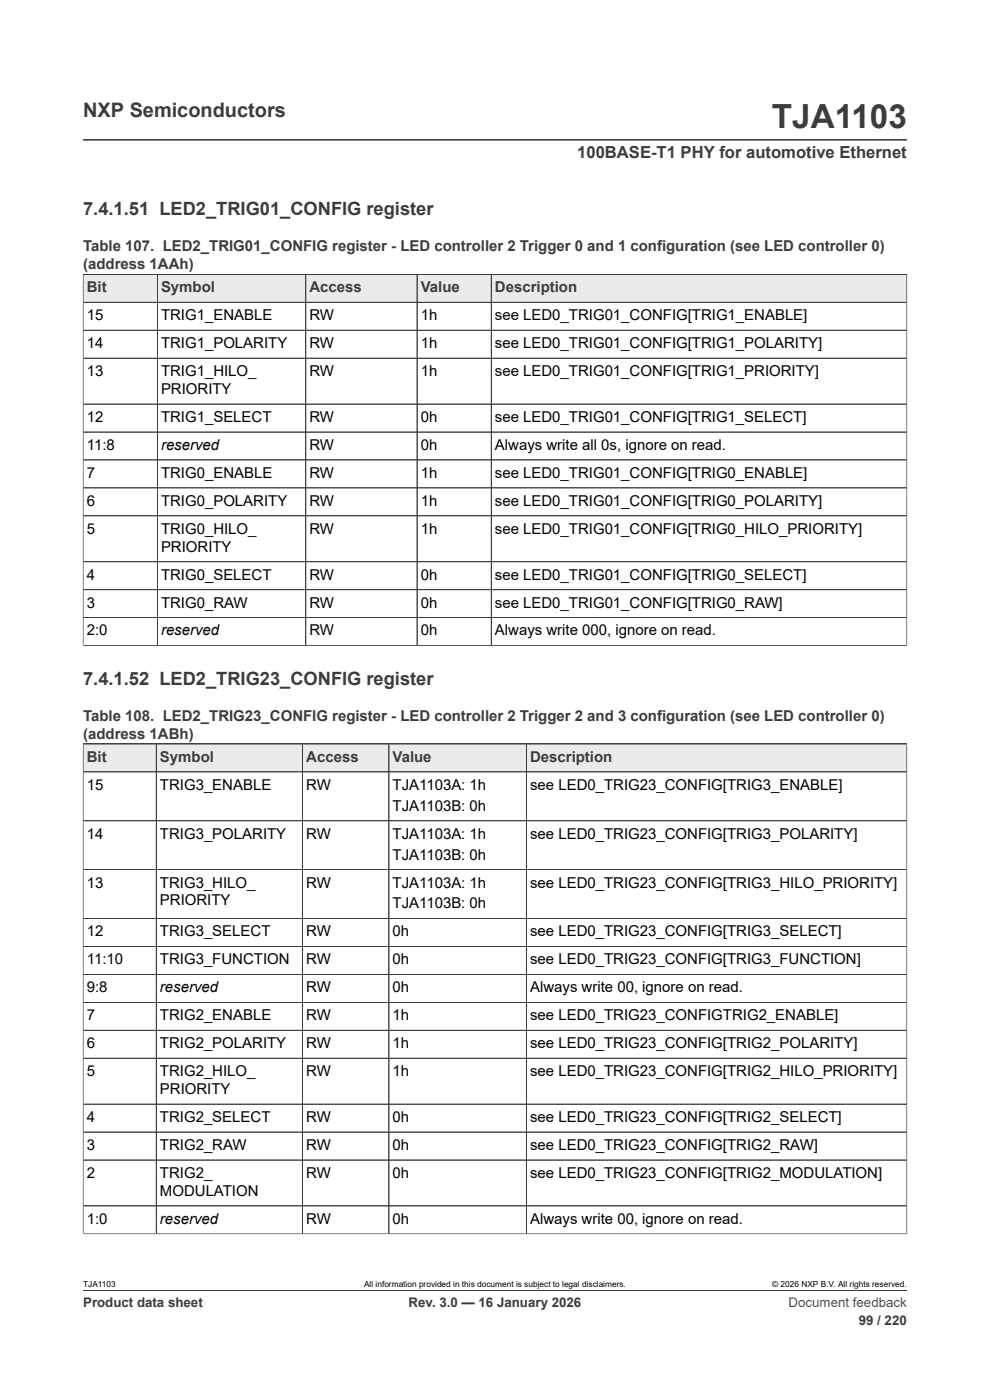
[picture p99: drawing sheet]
<svg xmlns="http://www.w3.org/2000/svg" width="210mm" height="297mm" viewBox="0 0 210 297" stroke-linecap="round" stroke-linejoin="round" font-family="sans-serif">
<defs><g id="words">
<text font-size="7.1" fill="#3c3c3c" x="163.7" y="27.2">TJA1103</text>
<text font-size="4.2" fill="#3c3c3c" x="17.6" y="24.8">NXP Semiconductors</text>
<g font-size="3.9" fill="#3c3c3c">
<text x="17.6" y="45.7">7.4.1.51 LED2_TRIG01_CONFIG register</text>
<text x="17.6" y="145.3">7.4.1.52 LED2_TRIG23_CONFIG register</text>
</g>
<text font-size="3.5" fill="#3c3c3c" x="122.4" y="33.5">100BASE-T1 PHY for automotive Ethernet</text>
<g font-size="3.2" fill="#3c3c3c">
<text x="17.6" y="53.2">Table 107. LED2_TRIG01_CONFIG register - LED controller 2 Trigger 0 and 1 configuration (see LED controller 0)</text>
<text x="17.6" y="57.1">(address 1AAh)</text>
<text x="18.4" y="62">Bit</text>
<text x="34.2" y="62">Symbol</text>
<text x="65.6" y="62">Access</text>
<text x="89.2" y="62">Value</text>
<text x="105" y="62">Description</text>
<text x="17.6" y="152.9">Table 108. LED2_TRIG23_CONFIG register - LED controller 2 Trigger 2 and 3 configuration (see LED controller 0)</text>
<text x="17.6" y="156.7">(address 1ABh)</text>
<text x="18.4" y="161.6">Bit</text>
<text x="33.9" y="161.6">Symbol</text>
<text x="65" y="161.6">Access</text>
<text x="83.3" y="161.6">Value</text>
<text x="112.4" y="161.6">Description</text>
</g>
<g font-size="3.2">
<text x="18.4" y="67.9">15</text>
<text x="34.2" y="67.9">TRIG1_ENABLE</text>
<text x="65.6" y="67.9">RW</text>
<text x="89.2" y="67.9">1h</text>
<text x="105" y="67.9">see LED0_TRIG01_CONFIG[TRIG1_ENABLE]</text>
<text x="18.4" y="73.8">14</text>
<text x="34.2" y="73.8">TRIG1_POLARITY</text>
<text x="65.6" y="73.8">RW</text>
<text x="89.2" y="73.8">1h</text>
<text x="105" y="73.8">see LED0_TRIG01_CONFIG[TRIG1_POLARITY]</text>
<text x="18.4" y="79.8">13</text>
<text x="34.2" y="79.8">TRIG1_HILO_</text>
<text x="34.2" y="83.6">PRIORITY</text>
<text x="65.6" y="79.8">RW</text>
<text x="89.2" y="79.8">1h</text>
<text x="105" y="79.8">see LED0_TRIG01_CONFIG[TRIG1_PRIORITY]</text>
<text x="18.4" y="89.5">12</text>
<text x="34.2" y="89.5">TRIG1_SELECT</text>
<text x="65.6" y="89.5">RW</text>
<text x="89.2" y="89.5">0h</text>
<text x="105" y="89.5">see LED0_TRIG01_CONFIG[TRIG1_SELECT]</text>
<text x="18.4" y="95.4">11:8</text>
<text x="34.2" y="95.4">reserved</text>
<text x="65.6" y="95.4">RW</text>
<text x="89.2" y="95.4">0h</text>
<text x="105" y="95.4">Always write all 0s, ignore on read.</text>
<text x="18.4" y="101.4">7</text>
<text x="34.2" y="101.4">TRIG0_ENABLE</text>
<text x="65.6" y="101.4">RW</text>
<text x="89.2" y="101.4">1h</text>
<text x="105" y="101.4">see LED0_TRIG01_CONFIG[TRIG0_ENABLE]</text>
<text x="18.4" y="107.3">6</text>
<text x="34.2" y="107.3">TRIG0_POLARITY</text>
<text x="65.6" y="107.3">RW</text>
<text x="89.2" y="107.3">1h</text>
<text x="105" y="107.3">see LED0_TRIG01_CONFIG[TRIG0_POLARITY]</text>
<text x="18.4" y="113.2">5</text>
<text x="34.2" y="113.2">TRIG0_HILO_</text>
<text x="65.6" y="113.2">RW</text>
<text x="89.2" y="113.2">1h</text>
<text x="105" y="113.2">see LED0_TRIG01_CONFIG[TRIG0_HILO_PRIORITY]</text>
<text x="34.2" y="117">PRIORITY</text>
<text x="18.4" y="123">4</text>
<text x="34.2" y="123">TRIG0_SELECT</text>
<text x="65.6" y="123">RW</text>
<text x="89.2" y="123">0h</text>
<text x="105" y="123">see LED0_TRIG01_CONFIG[TRIG0_SELECT]</text>
<text x="18.4" y="128.9">3</text>
<text x="34.2" y="128.9">TRIG0_RAW</text>
<text x="65.6" y="128.9">RW</text>
<text x="89.2" y="128.9">0h</text>
<text x="105" y="128.9">see LED0_TRIG01_CONFIG[TRIG0_RAW]</text>
<text x="18.4" y="134.8">2:0</text>
<text x="34.2" y="134.8">reserved</text>
<text x="65.6" y="134.8">RW</text>
<text x="89.2" y="134.8">0h</text>
<text x="105" y="134.8">Always write 000, ignore on read.</text>
<text x="18.4" y="167.5">15</text>
<text x="33.9" y="167.5">TRIG3_ENABLE</text>
<text x="65" y="167.5">RW</text>
<text x="83.3" y="167.5">TJA1103A: 1h</text>
<text x="112.4" y="167.5">see LED0_TRIG23_CONFIG[TRIG3_ENABLE]</text>
<text x="83.3" y="172">TJA1103B: 0h</text>
<text x="18.4" y="177.9">14</text>
<text x="33.9" y="177.9">TRIG3_POLARITY</text>
<text x="65" y="177.9">RW</text>
<text x="83.3" y="177.9">TJA1103A: 1h</text>
<text x="112.4" y="177.9">see LED0_TRIG23_CONFIG[TRIG3_POLARITY]</text>
<text x="83.3" y="182.4">TJA1103B: 0h</text>
<text x="18.4" y="188.3">13</text>
<text x="33.9" y="188.3">TRIG3_HILO_</text>
<text x="65" y="188.3">RW</text>
<text x="83.3" y="188.3">TJA1103A: 1h</text>
<text x="112.4" y="188.3">see LED0_TRIG23_CONFIG[TRIG3_HILO_PRIORITY]</text>
<text x="33.9" y="192.1">PRIORITY</text>
<text x="83.3" y="192.7">TJA1103B: 0h</text>
<text x="18.4" y="198.7">12</text>
<text x="33.9" y="198.7">TRIG3_SELECT</text>
<text x="65" y="198.7">RW</text>
<text x="83.3" y="198.7">0h</text>
<text x="112.4" y="198.7">see LED0_TRIG23_CONFIG[TRIG3_SELECT]</text>
<text x="18.4" y="204.6">11:10</text>
<text x="33.9" y="204.6">TRIG3_FUNCTION</text>
<text x="65" y="204.6">RW</text>
<text x="83.3" y="204.6">0h</text>
<text x="112.4" y="204.6">see LED0_TRIG23_CONFIG[TRIG3_FUNCTION]</text>
<text x="18.4" y="210.5">9:8</text>
<text x="33.9" y="210.5">reserved</text>
<text x="65" y="210.5">RW</text>
<text x="83.3" y="210.5">0h</text>
<text x="112.4" y="210.5">Always write 00, ignore on read.</text>
<text x="18.4" y="216.4">7</text>
<text x="33.9" y="216.4">TRIG2_ENABLE</text>
<text x="65" y="216.4">RW</text>
<text x="83.3" y="216.4">1h</text>
<text x="112.4" y="216.4">see LED0_TRIG23_CONFIGTRIG2_ENABLE]</text>
<text x="18.4" y="222.4">6</text>
<text x="33.9" y="222.4">TRIG2_POLARITY</text>
<text x="65" y="222.4">RW</text>
<text x="83.3" y="222.4">1h</text>
<text x="112.4" y="222.4">see LED0_TRIG23_CONFIG[TRIG2_POLARITY]</text>
<text x="18.4" y="228.3">5</text>
<text x="33.9" y="228.3">TRIG2_HILO_</text>
<text x="33.9" y="232.1">PRIORITY</text>
<text x="65" y="228.3">RW</text>
<text x="83.3" y="228.3">1h</text>
<text x="112.4" y="228.3">see LED0_TRIG23_CONFIG[TRIG2_HILO_PRIORITY]</text>
<text x="18.4" y="238">4</text>
<text x="33.9" y="238">TRIG2_SELECT</text>
<text x="65" y="238">RW</text>
<text x="83.3" y="238">0h</text>
<text x="112.4" y="238">see LED0_TRIG23_CONFIG[TRIG2_SELECT]</text>
<text x="18.4" y="243.9">3</text>
<text x="33.9" y="243.9">TRIG2_RAW</text>
<text x="65" y="243.9">RW</text>
<text x="83.3" y="243.9">0h</text>
<text x="112.4" y="243.9">see LED0_TRIG23_CONFIG[TRIG2_RAW]</text>
<text x="18.4" y="249.9">2</text>
<text x="33.9" y="249.9">TRIG2_</text>
<text x="65" y="249.9">RW</text>
<text x="83.3" y="249.9">0h</text>
<text x="112.4" y="249.9">see LED0_TRIG23_CONFIG[TRIG2_MODULATION]</text>
<text x="33.9" y="253.7">MODULATION</text>
<text x="18.4" y="259.6">1:0</text>
<text x="33.9" y="259.6">reserved</text>
<text x="65" y="259.6">RW</text>
<text x="83.3" y="259.6">0h</text>
<text x="112.4" y="259.6">Always write 00, ignore on read.</text>
</g>
<g font-size="2.8" fill="#3c3c3c">
<text x="17.6" y="277.3">Product data sheet</text>
<text x="86.7" y="277.3">Rev. 3.0 — 16 January 2026</text>
<text x="182.2" y="281">99 / 220</text>
</g>
<text font-size="2.8" fill="#00f" x="167.3" y="277.3">Document feedback</text>
<g font-size="1.8">
<text x="17.6" y="273.1">TJA1103</text>
<text x="77.2" y="273.1">All information provided in this document is subject to legal disclaimers.</text>
<text x="163.8" y="273.1">© 2026 NXP B.V. All rights reserved.</text>
</g>
</g></defs>
<path d="M17.6 29.7h174.8M17.6 58.2h174.8" fill="none" stroke="#3c3c3c" stroke-width=".21"/>
<path d="M17.7 58.3h15.6v5.8h-15.6z" fill="#ebebeb"/>
<path d="M17.6 58.2h15.8v5.9h-15.8z" fill="none" stroke="#3c3c3c" stroke-width=".21"/>
<path d="M33.5 58.3h31.3v5.8h-31.3z" fill="#ebebeb"/>
<path d="M33.4 58.2h31.5v5.9h-31.5z" fill="none" stroke="#3c3c3c" stroke-width=".21"/>
<path d="M64.9 58.3h23.5v5.8h-23.5z" fill="#ebebeb"/>
<path d="M64.9 58.2h23.6v5.9h-23.6z" fill="none" stroke="#3c3c3c" stroke-width=".21"/>
<path d="M88.5 58.3h15.6v5.8h-15.6z" fill="#ebebeb"/>
<path d="M88.5 58.2h15.7v5.9h-15.7z" fill="none" stroke="#3c3c3c" stroke-width=".21"/>
<path d="M104.3 58.3h88v5.8h-88z" fill="#ebebeb"/>
<g fill="none" stroke="#3c3c3c" stroke-width=".21">
<path d="M17.6 58.3v78.7M17.6 58.2h174.8v78.8M33.4 58.3v78.6M64.9 58.3v78.6M88.5 58.3v78.6M104.2 58.2v78.7M17.6 64.1h174.8M17.6 76h174.8M192.4 70.1h-174.8M17.6 85.7h174.8M17.6 97.6h174.8M192.4 91.7h-174.8"/>
<path d="M17.6 109.4h174.8M192.4 103.5h-174.8M192.4 119.2h-174.8M17.6 136.9h174.8M17.6 125.1h174.8M192.4 131h-174.8M17.6 157.8h174.8"/>
</g>
<path d="M17.7 157.9h15.4v5.8h-15.4z" fill="#ebebeb"/>
<path d="M17.6 157.8h15.6v5.9h-15.6z" fill="none" stroke="#3c3c3c" stroke-width=".21"/>
<path d="M33.2 157.9h30.9v5.8h-30.9z" fill="#ebebeb"/>
<path d="M33.2 157.8h31v5.9h-31z" fill="none" stroke="#3c3c3c" stroke-width=".21"/>
<path d="M64.3 157.9h18.1v5.8h-18.1z" fill="#ebebeb"/>
<path d="M64.2 157.8h18.3v5.9h-18.3z" fill="none" stroke="#3c3c3c" stroke-width=".21"/>
<path d="M82.6 157.9h29v5.8h-29z" fill="#ebebeb"/>
<path d="M82.5 157.8h29.2v5.9h-29.2z" fill="none" stroke="#3c3c3c" stroke-width=".21"/>
<path d="M111.7 157.9h80.6v5.8h-80.6z" fill="#ebebeb"/>
<g fill="none" stroke="#3c3c3c" stroke-width=".21">
<path d="M17.6 157.9v103.9M17.6 157.8h174.8v104M33.2 157.9v103.9M64.2 157.9v103.9M82.5 157.9v103.9M111.7 157.8v104M17.6 163.7h174.8M17.6 174.1h174.8M17.6 194.9h174.8M192.4 184.5h-174.8M17.6 200.8h174.8M17.6 212.6h174.8"/>
<path d="M17.6 218.6h174.8M192.4 206.7h-174.8M17.6 224.5h174.8M192.4 234.2h-174.8M17.6 240.2h174.8M17.6 246.1h174.8M192.4 255.8h-174.8M17.6 261.8h174.8M17.6 273.8h174.8"/>
</g>
<use href="#words"/>
</svg>
